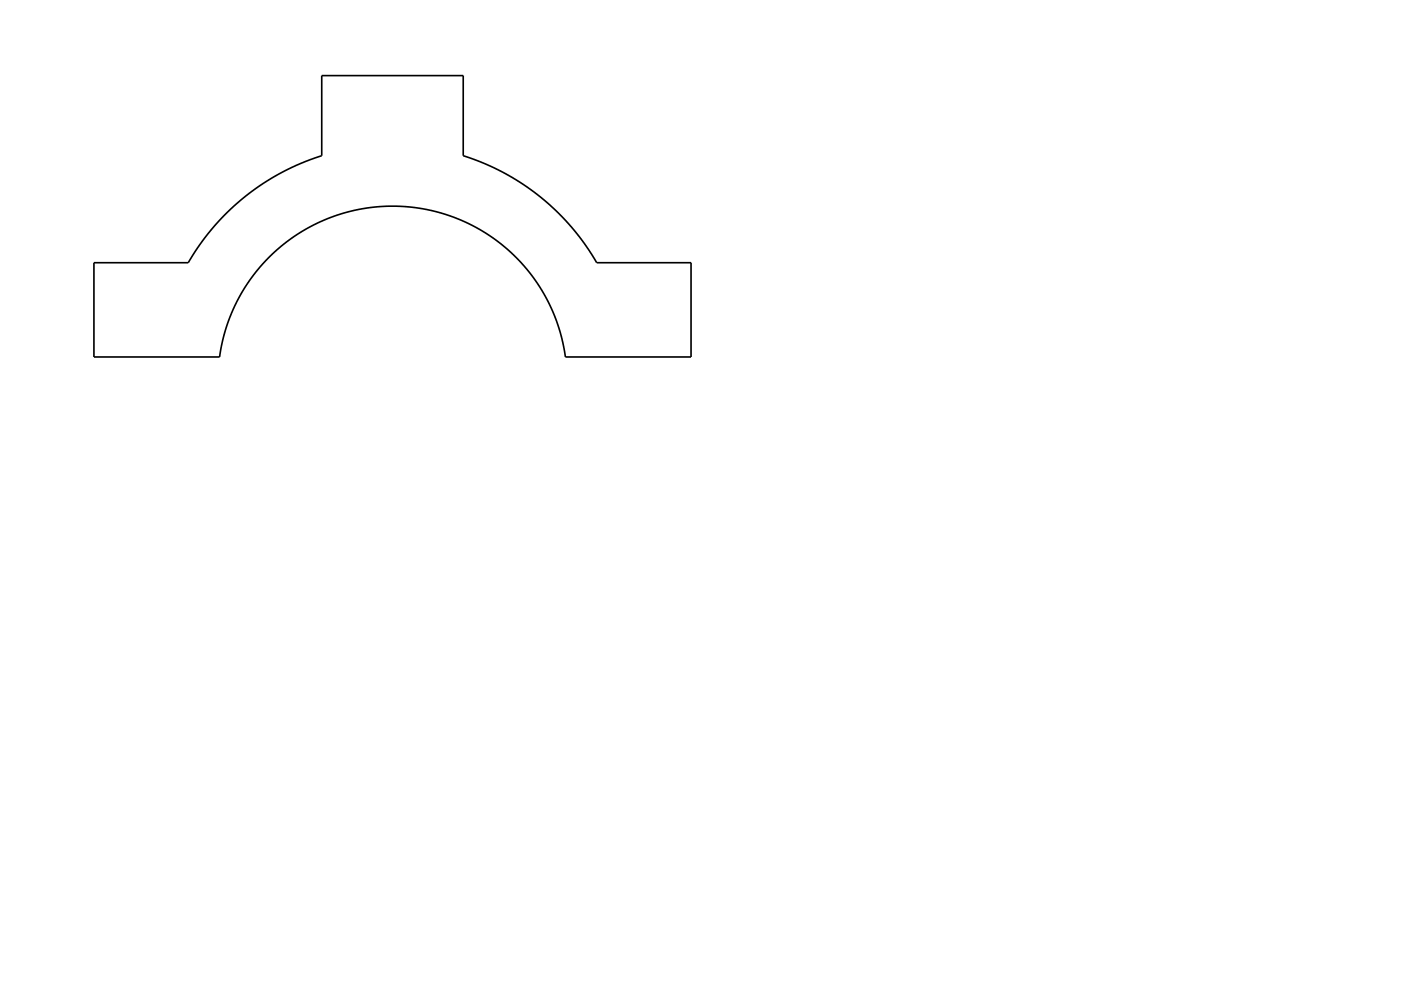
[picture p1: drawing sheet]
<svg xmlns="http://www.w3.org/2000/svg" width="297mm" height="210mm" viewBox="0 0 297 210" stroke-linecap="round" stroke-linejoin="round" font-family="sans-serif">
<path d="M19.9 55.7h20l2.7-4.1 2.7-3.5 2.9-3.1 3.8-3.3 3.8-2.8 4.1-2.4 3.9-1.8 4.4-1.7v-17h30v17l4.4 1.6 4.2 2.1 4.3 2.6 3.6 2.6 3.2 2.8 3.1 3.3 2.9 3.7 2.6 4h20v20h-26.6l-.4-2.4-.8-3.2-1.2-3.3-1.1-2.5-1.5-2.6-1.5-2.3-1.6-2.2-2-2.2-2.2-2.1-2.2-1.7-2.2-1.6-2.6-1.5-2.5-1.2-3-1.2-2.6-.8-3.2-.7-3.7-.4h-3.8l-3.7 .3-3.5 .6-3.6 1.1-3.7 1.5-3 1.7-3.4 2.2-2.6 2.2-2.5 2.5-2.5 3.1-2.1 3.1-1.7 3.4-1.3 3.2-1 3.4-.6 3.6h-26.7z" fill="none" stroke="#000" stroke-width=".35"/>
</svg>
